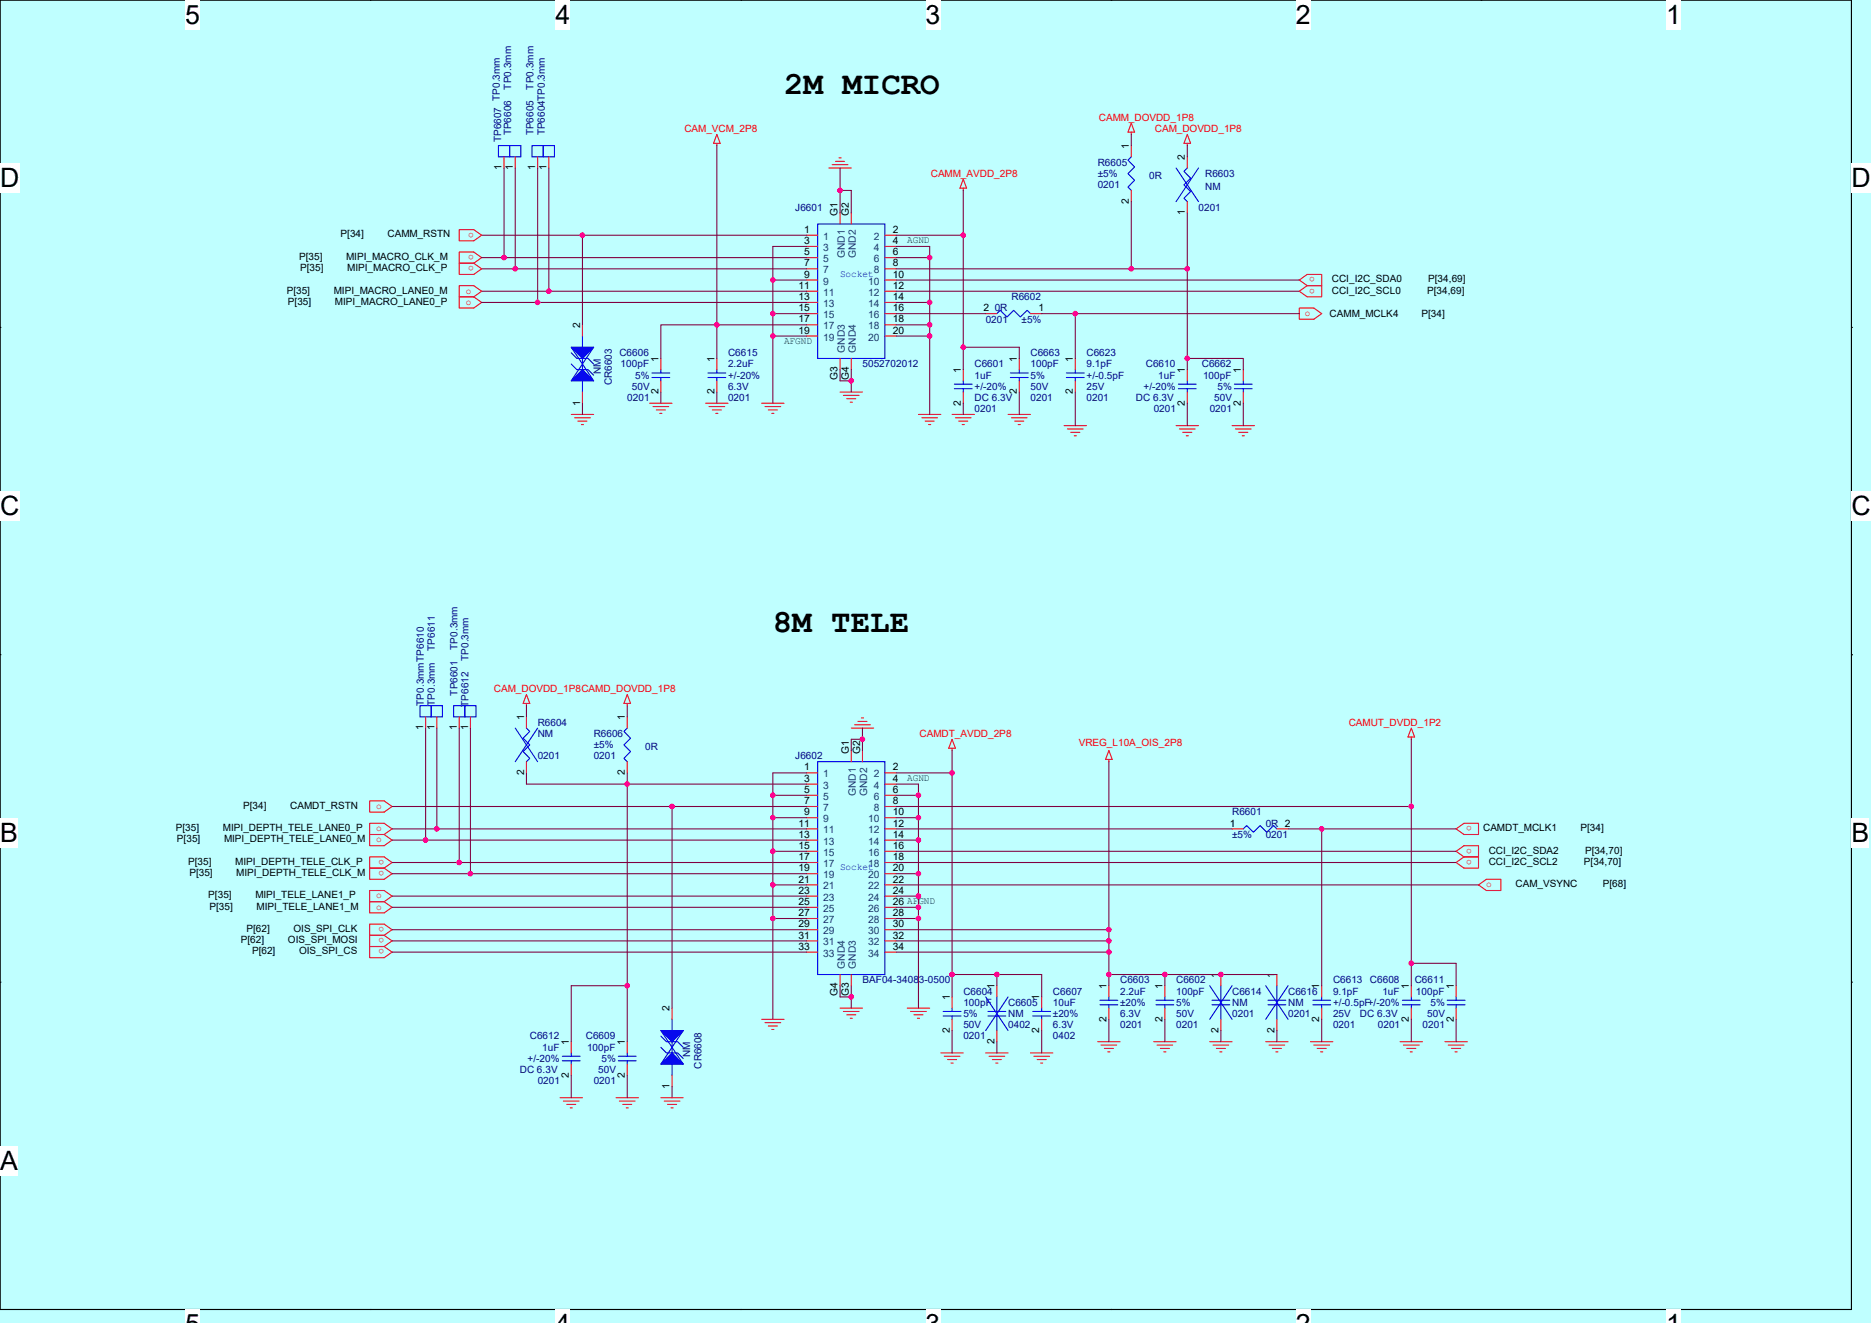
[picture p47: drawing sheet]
<svg xmlns="http://www.w3.org/2000/svg" width="297mm" height="210mm" viewBox="0 0 297 210" stroke-linecap="round" stroke-linejoin="round" font-family="sans-serif">
<defs><g id="words">
<g font-size="5.1">
<text x="124.5" y="15">2M MICRO</text>
<text x="122.7" y="100.3">8M TELE</text>
</g>
<g font-size="4.2">
<text x="29.4" y="3.8">5</text>
<text x="88.2" y="3.8">4</text>
<text x="146.9" y="3.8">3</text>
<text x="205.7" y="3.8">2</text>
<text x="264.5" y="3.8">1</text>
<text x="0" y="29.8">D</text>
<text x="293.9" y="29.8">D</text>
<text x="0" y="81.7">C</text>
<text x="293.9" y="81.7">C</text>
<text x="0" y="133.7">B</text>
<text x="293.9" y="133.7">B</text>
<text x="0" y="185.7">A</text>
</g>
<g font-size="1.6" fill="#000080">
<text x="81.1" y="14.2" transform="rotate(-90 81.1 14.2)">TP0.3mm</text>
<text x="84.7" y="14.2" transform="rotate(-90 84.7 14.2)">TP0.3mm</text>
<text x="79.5" y="22.6" transform="rotate(-90 79.5 22.6)">TP6607 TP0.3mm</text>
<text x="81.1" y="21.5" transform="rotate(-90 81.1 21.5)">TP6606</text>
<text x="84.7" y="21.5" transform="rotate(-90 84.7 21.5)">TP6605</text>
<text x="86.5" y="21.5" transform="rotate(-90 86.5 21.5)">TP6604TP0.3mm</text>
<text x="174.3" y="26.3">R6605</text>
<text x="174.3" y="28.1">±5%</text>
<text x="174.3" y="29.9">0201</text>
<text x="182.4" y="28.4">0R</text>
<text x="191.3" y="28.1">R6603</text>
<text x="126.2" y="33.4">J6601</text>
<text x="190.3" y="33.4">0201</text>
<text x="191.3" y="30.2">NM</text>
<text x="160.6" y="47.6">R6602</text>
<text x="156.5" y="51.2">0201</text>
<text x="157.9" y="49.4">0R</text>
<text x="162.2" y="51.2">±5%</text>
<text x="95.4" y="59.4" transform="rotate(-90 95.4 59.4)">NM</text>
<text x="98.3" y="56.5">C6606</text>
<text x="98.5" y="58.3">100pF</text>
<text x="115.6" y="56.5">C6615</text>
<text x="115.6" y="58.3">2.2uF</text>
<text x="136.9" y="58.3">5052702012</text>
<text x="154.7" y="58.3">C6601</text>
<text x="163.6" y="56.5">C6663</text>
<text x="163.6" y="58.3">100pF</text>
<text x="172.5" y="56.5">C6623</text>
<text x="172.5" y="58.3">9.1pF</text>
<text x="181.9" y="58.3">C6610</text>
<text x="190.8" y="58.3">C6662</text>
<text x="97.1" y="61.2" transform="rotate(-90 97.1 61.2)">CR6603</text>
<text x="99.6" y="63.6">0201</text>
<text x="100.3" y="61.9">50V</text>
<text x="100.8" y="60.1">5%</text>
<text x="115.6" y="63.6">0201</text>
<text x="115.6" y="61.9">6.3V</text>
<text x="115.6" y="60.1">+/-20%</text>
<text x="154.7" y="60.1">1uF</text>
<text x="154.7" y="65.4">0201</text>
<text x="154.7" y="63.6">DC 6.3V</text>
<text x="154.7" y="61.9">+/-20%</text>
<text x="163.6" y="63.6">0201</text>
<text x="163.6" y="61.9">50V</text>
<text x="163.6" y="60.1">5%</text>
<text x="172.5" y="63.6">0201</text>
<text x="172.5" y="61.9">25V</text>
<text x="172.5" y="60.1">+/-0.5pF</text>
<text x="180.3" y="63.6">DC 6.3V</text>
<text x="181.5" y="61.9">+/-20%</text>
<text x="183.1" y="65.4">0201</text>
<text x="183.9" y="60.1">1uF</text>
<text x="191" y="60.1">100pF</text>
<text x="192" y="65.4">0201</text>
<text x="192.8" y="63.6">50V</text>
<text x="193.3" y="61.9">5%</text>
<text x="69" y="103.3" transform="rotate(-90 69 103.3)">TP6611</text>
<text x="72.6" y="103.1" transform="rotate(-90 72.6 103.1)">TP0.3mm</text>
<text x="74.4" y="104.9" transform="rotate(-90 74.4 104.9)">TP0.3mm</text>
<text x="67.3" y="112" transform="rotate(-90 67.3 112)">TP0.3mmTP6610</text>
<text x="69" y="112" transform="rotate(-90 69 112)">TP0.3mm</text>
<text x="72.6" y="110.4" transform="rotate(-90 72.6 110.4)">TP6601</text>
<text x="74.4" y="112.2" transform="rotate(-90 74.4 112.2)">TP6612</text>
<text x="85.4" y="115.2">R6604</text>
<text x="85.4" y="117">NM</text>
<text x="94.2" y="117">R6606</text>
<text x="94.2" y="118.8">±5%</text>
<text x="102.4" y="119.1">0R</text>
<text x="85.4" y="120.5">0201</text>
<text x="94.2" y="120.5">0201</text>
<text x="126.2" y="120.5">J6602</text>
<text x="195.6" y="129.4">R6601</text>
<text x="200.9" y="131.2">0R 2</text>
<text x="195.6" y="133">±5%</text>
<text x="200.9" y="133">0201</text>
<text x="136.9" y="156.1">BAF04-34083-0500</text>
<text x="152.9" y="157.9">C6604</text>
<text x="152.9" y="159.7">100pF</text>
<text x="152.9" y="161.4">5%</text>
<text x="160" y="159.7">C6605</text>
<text x="160" y="161.4">NM</text>
<text x="167.1" y="157.9">C6607</text>
<text x="167.1" y="159.7">10uF</text>
<text x="167.1" y="161.4">±20%</text>
<text x="177.8" y="156.1">C6603</text>
<text x="177.8" y="157.9">2.2uF</text>
<text x="177.8" y="161.4">6.3V</text>
<text x="177.8" y="159.7">±20%</text>
<text x="186.7" y="156.1">C6602</text>
<text x="186.7" y="157.9">100pF</text>
<text x="186.7" y="161.4">50V</text>
<text x="186.7" y="159.7">5%</text>
<text x="195.6" y="157.9">C6614</text>
<text x="195.6" y="159.7">NM</text>
<text x="195.6" y="161.4">0201</text>
<text x="204.5" y="157.9">C6616</text>
<text x="204.5" y="159.7">NM</text>
<text x="204.5" y="161.4">0201</text>
<text x="211.6" y="156.1">C6613</text>
<text x="211.6" y="157.9">9.1pF</text>
<text x="211.6" y="161.4">25V</text>
<text x="211.6" y="159.7">+/-0.5pF+/-20%</text>
<text x="215.9" y="161.4">DC 6.3V</text>
<text x="217.5" y="156.1">C6608</text>
<text x="219.4" y="157.9">1uF</text>
<text x="224.6" y="156.1">C6611</text>
<text x="224.8" y="157.9">100pF</text>
<text x="226.5" y="161.4">50V</text>
<text x="227.1" y="159.7">5%</text>
<text x="84.1" y="165">C6612</text>
<text x="86.1" y="166.8">1uF</text>
<text x="93" y="165">C6609</text>
<text x="93.2" y="166.8">100pF</text>
<text x="109.6" y="167.8" transform="rotate(-90 109.6 167.8)">NM</text>
<text x="152.9" y="165">0201</text>
<text x="152.9" y="163.2">50V</text>
<text x="160" y="163.2">0402</text>
<text x="167.1" y="165">0402</text>
<text x="167.1" y="163.2">6.3V</text>
<text x="177.8" y="163.2">0201</text>
<text x="186.7" y="163.2">0201</text>
<text x="211.6" y="163.2">0201</text>
<text x="218.7" y="163.2">0201</text>
<text x="225.8" y="163.2">0201</text>
<text x="82.5" y="170.3">DC 6.3V</text>
<text x="83.7" y="168.6">+/-20%</text>
<text x="85.4" y="172.1">0201</text>
<text x="94.2" y="172.1">0201</text>
<text x="95" y="170.3">50V</text>
<text x="95.5" y="168.6">5%</text>
<text x="111.4" y="169.6" transform="rotate(-90 111.4 169.6)">CR6608</text>
</g>
<g font-size="1.6" fill="#f00">
<text x="108.6" y="21">CAM_VCM_2P8</text>
<text x="174.4" y="19.2">CAMM_DOVDD_1P8</text>
<text x="183.3" y="21">CAM_DOVDD_1P8</text>
<text x="147.8" y="28.1">CAMM_AVDD_2P8</text>
<text x="75.2" y="36.9" transform="rotate(-180 75.2 36.9)">o</text>
<text x="75.2" y="40.5" transform="rotate(-180 75.2 40.5)">o</text>
<text x="74" y="46.6">o</text>
<text x="75.2" y="42.2" transform="rotate(-180 75.2 42.2)">o</text>
<text x="208.7" y="44" transform="rotate(-180 208.7 44)">o</text>
<text x="208.7" y="45.8" transform="rotate(-180 208.7 45.8)">o</text>
<text x="74" y="48.4">o</text>
<text x="207.1" y="50.1">o</text>
<text x="78.4" y="109.9">CAM_DOVDD_1P8CAMD_DOVDD_1P8</text>
<text x="146" y="117">CAMDT_AVDD_2P8</text>
<text x="171.2" y="118.4">VREG_L10A_OIS_2P8</text>
<text x="214.1" y="115.2">CAMUT_DVDD_1P2</text>
<text x="59.7" y="128.4">o</text>
<text x="59.7" y="131.9">o</text>
<text x="233.6" y="131.1" transform="rotate(-180 233.6 131.1)">o</text>
<text x="59.7" y="133.7">o</text>
<text x="61" y="136.5" transform="rotate(-180 61 136.5)">o</text>
<text x="233.6" y="134.7" transform="rotate(-180 233.6 134.7)">o</text>
<text x="233.6" y="136.5" transform="rotate(-180 233.6 136.5)">o</text>
<text x="59.7" y="142.6">o</text>
<text x="61" y="138.3" transform="rotate(-180 61 138.3)">o</text>
<text x="235.9" y="140.8">o</text>
<text x="59.7" y="144.4">o</text>
<text x="61" y="147.2" transform="rotate(-180 61 147.2)">o</text>
<text x="61" y="148.9" transform="rotate(-180 61 148.9)">o</text>
<text x="61" y="150.7" transform="rotate(-180 61 150.7)">o</text>
</g>
<g font-size="1.6">
<text x="179.2" y="23.6" transform="rotate(-90 179.2 23.6)">1</text>
<text x="79.6" y="27" transform="rotate(-90 79.6 27)">1</text>
<text x="81.4" y="27" transform="rotate(-90 81.4 27)">1</text>
<text x="85" y="27" transform="rotate(-90 85 27)">1</text>
<text x="86.7" y="27" transform="rotate(-90 86.7 27)">1</text>
<text x="188.1" y="25.4" transform="rotate(-90 188.1 25.4)">2</text>
<text x="133" y="34.3" transform="rotate(-90 133 34.3)">G1</text>
<text x="134.7" y="34.3" transform="rotate(-90 134.7 34.3)">G2</text>
<text x="179.2" y="32.4" transform="rotate(-90 179.2 32.4)">2</text>
<text x="188.1" y="34.1" transform="rotate(-90 188.1 34.1)">1</text>
<text x="47.5" y="41.3">P[35]</text>
<text x="54.1" y="37.7">P[34]</text>
<text x="55" y="41.3">MIPI_MACRO_CLK_M</text>
<text x="61.5" y="37.7">CAMM_RSTN</text>
<text x="127.7" y="37">1</text>
<text x="127.7" y="38.7">3</text>
<text x="127.7" y="40.5">5</text>
<text x="141.7" y="37">2</text>
<text x="141.7" y="38.7">4</text>
<text x="141.7" y="40.5">6</text>
<text x="45.5" y="46.6">P[35]</text>
<text x="47.6" y="43">P[35]</text>
<text x="53" y="46.6">MIPI_MACRO_LANE0_M</text>
<text x="55.1" y="43">MIPI_MACRO_CLK_P</text>
<text x="126.8" y="45.8">11</text>
<text x="126.8" y="47.6">13</text>
<text x="127.7" y="42.3">7</text>
<text x="127.7" y="44.1">9</text>
<text x="141.7" y="42.3">8</text>
<text x="141.7" y="44.1">10</text>
<text x="141.7" y="45.8">12</text>
<text x="141.7" y="47.6">14</text>
<text x="211.4" y="44.8">CCI_I2C_SDA0</text>
<text x="211.4" y="46.6">CCI_I2C_SCL0</text>
<text x="226.5" y="46.6">P[34,69]</text>
<text x="226.7" y="44.8">P[34,69]</text>
<text x="45.7" y="48.4">P[35]</text>
<text x="53.2" y="48.4">MIPI_MACRO_LANE0_P</text>
<text x="92.1" y="52.1" transform="rotate(-90 92.1 52.1)">2</text>
<text x="126.8" y="49.4">15</text>
<text x="126.8" y="51.2">17</text>
<text x="126.8" y="53">19</text>
<text x="141.7" y="49.4">16</text>
<text x="141.7" y="51.2">18</text>
<text x="141.7" y="53">20</text>
<text x="156.1" y="49.4">2</text>
<text x="164.8" y="49.4">1</text>
<text x="211.1" y="50.3">CAMM_MCLK4</text>
<text x="225.7" y="50.3">P[34]</text>
<text x="104.5" y="57.4" transform="rotate(-90 104.5 57.4)">1</text>
<text x="113.4" y="57.4" transform="rotate(-90 113.4 57.4)">1</text>
<text x="152.5" y="59.2" transform="rotate(-90 152.5 59.2)">1</text>
<text x="161.4" y="57.4" transform="rotate(-90 161.4 57.4)">1</text>
<text x="170.3" y="57.4" transform="rotate(-90 170.3 57.4)">1</text>
<text x="188.1" y="59.2" transform="rotate(-90 188.1 59.2)">1</text>
<text x="197" y="59.2" transform="rotate(-90 197 59.2)">1</text>
<text x="92.1" y="64.4" transform="rotate(-90 92.1 64.4)">1</text>
<text x="104.5" y="62.6" transform="rotate(-90 104.5 62.6)">2</text>
<text x="113.4" y="62.6" transform="rotate(-90 113.4 62.6)">2</text>
<text x="133" y="60.3" transform="rotate(-90 133 60.3)">G3</text>
<text x="134.7" y="60.3" transform="rotate(-90 134.7 60.3)">G4</text>
<text x="152.5" y="64.4" transform="rotate(-90 152.5 64.4)">2</text>
<text x="161.4" y="62.6" transform="rotate(-90 161.4 62.6)">2</text>
<text x="170.3" y="62.6" transform="rotate(-90 170.3 62.6)">2</text>
<text x="188.1" y="64.4" transform="rotate(-90 188.1 64.4)">2</text>
<text x="197" y="64.4" transform="rotate(-90 197 64.4)">2</text>
<text x="67.2" y="115.9" transform="rotate(-90 67.2 115.9)">1</text>
<text x="69" y="115.9" transform="rotate(-90 69 115.9)">1</text>
<text x="72.5" y="115.9" transform="rotate(-90 72.5 115.9)">1</text>
<text x="74.3" y="115.9" transform="rotate(-90 74.3 115.9)">1</text>
<text x="83.2" y="114.3" transform="rotate(-90 83.2 114.3)">1</text>
<text x="99.2" y="114.3" transform="rotate(-90 99.2 114.3)">1</text>
<text x="134.7" y="119.6" transform="rotate(-90 134.7 119.6)">G1</text>
<text x="136.5" y="119.6" transform="rotate(-90 136.5 119.6)">G2</text>
<text x="83.2" y="123.1" transform="rotate(-90 83.2 123.1)">2</text>
<text x="99.2" y="123.1" transform="rotate(-90 99.2 123.1)">2</text>
<text x="127.7" y="122.3">1</text>
<text x="127.7" y="124.1">3</text>
<text x="127.7" y="125.9">5</text>
<text x="141.7" y="122.3">2</text>
<text x="141.7" y="124.1">4</text>
<text x="141.7" y="125.9">6</text>
<text x="27.9" y="131.9">P[35]</text>
<text x="35.4" y="131.9">MIPI_DEPTH_TELE_LANE0_P</text>
<text x="38.6" y="128.4">P[34]</text>
<text x="46.1" y="128.4">CAMDT_RSTN</text>
<text x="126.8" y="131.2">11</text>
<text x="127.7" y="127.6">7</text>
<text x="127.7" y="129.4">9</text>
<text x="141.7" y="127.6">8</text>
<text x="141.7" y="129.4">10</text>
<text x="141.7" y="131.2">12</text>
<text x="195.2" y="131.2">1</text>
<text x="235.4" y="131.9">CAMDT_MCLK1</text>
<text x="250.9" y="131.9">P[34]</text>
<text x="28.1" y="133.7">P[35]</text>
<text x="29.9" y="137.3">P[35]</text>
<text x="35.6" y="133.7">MIPI_DEPTH_TELE_LANE0_M</text>
<text x="37.3" y="137.3">MIPI_DEPTH_TELE_CLK_P</text>
<text x="126.8" y="133">13</text>
<text x="126.8" y="134.7">15</text>
<text x="126.8" y="136.5">17</text>
<text x="141.7" y="133">14</text>
<text x="141.7" y="134.7">16</text>
<text x="141.7" y="136.5">18</text>
<text x="236.3" y="135.5">CCI_I2C_SDA2</text>
<text x="236.3" y="137.3">CCI_I2C_SCL2</text>
<text x="251.4" y="137.3">P[34,70]</text>
<text x="251.6" y="135.5">P[34,70]</text>
<text x="30.1" y="139">P[35]</text>
<text x="33.1" y="142.6">P[35]</text>
<text x="37.5" y="139">MIPI_DEPTH_TELE_CLK_M</text>
<text x="40.5" y="142.6">MIPI_TELE_LANE1_P</text>
<text x="126.8" y="138.3">19</text>
<text x="126.8" y="140.1">21</text>
<text x="126.8" y="141.9">23</text>
<text x="126.8" y="143.6">25</text>
<text x="141.7" y="138.3">20</text>
<text x="141.7" y="140.1">22</text>
<text x="141.7" y="141.9">24</text>
<text x="141.7" y="143.6">26 AFGND</text>
<text x="240.6" y="140.8">CAM_VSYNC</text>
<text x="254.4" y="140.8">P[68]</text>
<text x="33.3" y="144.4">P[35]</text>
<text x="38.2" y="149.7">P[62]</text>
<text x="39.1" y="147.9">P[62]</text>
<text x="40.7" y="144.4">MIPI_TELE_LANE1_M</text>
<text x="45.7" y="149.7">OIS_SPI_MOSI</text>
<text x="46.6" y="147.9">OIS_SPI_CLK</text>
<text x="126.8" y="145.4">27</text>
<text x="126.8" y="147.2">29</text>
<text x="126.8" y="149">31</text>
<text x="141.7" y="145.4">28</text>
<text x="141.7" y="147.2">30</text>
<text x="141.7" y="149">32</text>
<text x="40" y="151.5">P[62]</text>
<text x="47.5" y="151.5">OIS_SPI_CS</text>
<text x="126.8" y="150.8">33</text>
<text x="141.7" y="150.8">34</text>
<text x="193.4" y="155.2" transform="rotate(-90 193.4 155.2)">1</text>
<text x="202.3" y="155.2" transform="rotate(-90 202.3 155.2)">1</text>
<text x="106.3" y="160.5" transform="rotate(-90 106.3 160.5)">2</text>
<text x="133" y="158.1" transform="rotate(-90 133 158.1)">G4</text>
<text x="134.7" y="158.1" transform="rotate(-90 134.7 158.1)">G3</text>
<text x="150.8" y="158.8" transform="rotate(-90 150.8 158.8)">1</text>
<text x="157.9" y="157" transform="rotate(-90 157.9 157)">1</text>
<text x="165" y="158.8" transform="rotate(-90 165 158.8)">1</text>
<text x="175.6" y="157" transform="rotate(-90 175.6 157)">1</text>
<text x="184.5" y="157" transform="rotate(-90 184.5 157)">1</text>
<text x="209.4" y="157" transform="rotate(-90 209.4 157)">1</text>
<text x="223.6" y="157" transform="rotate(-90 223.6 157)">1</text>
<text x="230.8" y="157" transform="rotate(-90 230.8 157)">1</text>
<text x="90.3" y="165.9" transform="rotate(-90 90.3 165.9)">1</text>
<text x="99.2" y="165.9" transform="rotate(-90 99.2 165.9)">1</text>
<text x="150.8" y="164" transform="rotate(-90 150.8 164)">2</text>
<text x="157.9" y="165.7" transform="rotate(-90 157.9 165.7)">2</text>
<text x="165" y="164" transform="rotate(-90 165 164)">2</text>
<text x="175.6" y="162.2" transform="rotate(-90 175.6 162.2)">2</text>
<text x="184.5" y="162.2" transform="rotate(-90 184.5 162.2)">2</text>
<text x="193.4" y="164" transform="rotate(-90 193.4 164)">2</text>
<text x="202.3" y="164" transform="rotate(-90 202.3 164)">2</text>
<text x="209.4" y="162.2" transform="rotate(-90 209.4 162.2)">2</text>
<text x="223.6" y="162.2" transform="rotate(-90 223.6 162.2)">2</text>
<text x="230.8" y="162.2" transform="rotate(-90 230.8 162.2)">2</text>
<text x="90.3" y="171.1" transform="rotate(-90 90.3 171.1)">2</text>
<text x="99.2" y="171.1" transform="rotate(-90 99.2 171.1)">2</text>
<text x="106.3" y="172.8" transform="rotate(-90 106.3 172.8)">1</text>
</g>
<g font-size="1.6" fill="#004080">
<text x="130.7" y="38.1">1</text>
<text x="130.7" y="39.8">3</text>
<text x="130.7" y="41.6">5</text>
<text x="134.1" y="41" transform="rotate(-90 134.1 41)">GND1</text>
<text x="135.9" y="41" transform="rotate(-90 135.9 41)">GND2</text>
<text x="138.7" y="38.1">2</text>
<text x="138.7" y="39.8">4</text>
<text x="138.7" y="41.6">6</text>
<text x="130.7" y="43.4">7</text>
<text x="130.7" y="45.2">9</text>
<text x="130.7" y="46.9">11</text>
<text x="137.8" y="45.2">10</text>
<text x="137.8" y="46.9">12</text>
<text x="138.7" y="43.4">8</text>
<text x="130.7" y="48.7">13</text>
<text x="130.7" y="50.5">15</text>
<text x="130.7" y="52.3">17</text>
<text x="137.8" y="48.7">14</text>
<text x="137.8" y="50.5">16</text>
<text x="137.8" y="52.3">18</text>
<text x="130.7" y="54.1">19</text>
<text x="134.1" y="56" transform="rotate(-90 134.1 56)">GND3</text>
<text x="135.9" y="56" transform="rotate(-90 135.9 56)">GND4</text>
<text x="137.8" y="54.1">20</text>
<text x="130.7" y="123.4">1</text>
<text x="130.7" y="125.2">3</text>
<text x="138.7" y="123.4">2</text>
<text x="138.7" y="125.2">4</text>
<text x="130.7" y="127">5</text>
<text x="130.7" y="128.7">7</text>
<text x="130.7" y="130.5">9</text>
<text x="135.9" y="126.3" transform="rotate(-90 135.9 126.3)">GND1</text>
<text x="137.6" y="126.3" transform="rotate(-90 137.6 126.3)">GND2</text>
<text x="137.8" y="130.5">10</text>
<text x="138.7" y="127">6</text>
<text x="138.7" y="128.7">8</text>
<text x="130.7" y="132.3">11</text>
<text x="130.7" y="134.1">13</text>
<text x="130.7" y="135.8">15</text>
<text x="130.7" y="137.6">17</text>
<text x="137.8" y="132.3">12</text>
<text x="137.8" y="134.1">14</text>
<text x="137.8" y="135.8">16</text>
<text x="137.8" y="137.6">18</text>
<text x="130.7" y="139.4">19</text>
<text x="130.7" y="141.2">21</text>
<text x="130.7" y="143">23</text>
<text x="137.8" y="139.4">20</text>
<text x="137.8" y="141.2">22</text>
<text x="137.8" y="143">24</text>
<text x="130.7" y="144.7">25</text>
<text x="130.7" y="146.5">27</text>
<text x="130.7" y="148.3">29</text>
<text x="137.8" y="144.7">26</text>
<text x="137.8" y="146.5">28</text>
<text x="137.8" y="148.3">30</text>
<text x="130.7" y="150.1">31</text>
<text x="130.7" y="151.9">33</text>
<text x="134.1" y="153.8" transform="rotate(-90 134.1 153.8)">GND4</text>
<text x="135.9" y="153.8" transform="rotate(-90 135.9 153.8)">GND3</text>
<text x="137.8" y="150.1">32</text>
<text x="137.8" y="151.9">34</text>
</g>
<g font-size="1.6" fill="#008000">
<text x="144" y="38.6">AGND</text>
<text x="124.5" y="54.6">AFGND</text>
<text x="144" y="123.9">AGND</text>
</g>
<g font-size="1.6" fill="#00f">
<text x="133.3" y="43.9">Socket</text>
<text x="133.3" y="138.2">Socket</text>
</g>
</g></defs>
<path d="M0 0h297v210h-297z" fill="#bfffff"/>
<path d="M0 0h293.9v207.9h-293.9z" fill="none" stroke="#000" stroke-width=".17"/>
<g fill="#fff">
<path d="M29.4 0h2.3v4.7h-2.3z"/>
<path d="M29.4 207.9h2.3v2.1h-2.3z"/>
</g>
<path d="M58.8 0h.1M58.8 207.9h.1" fill="none" stroke="#000" stroke-width=".17"/>
<g fill="#fff">
<path d="M88.2 0h2.3v4.7h-2.3z"/>
<path d="M88.2 207.9h2.3v2.1h-2.3z"/>
</g>
<path d="M117.6 0h.1M117.6 207.9h.1" fill="none" stroke="#000" stroke-width=".17"/>
<g fill="#fff">
<path d="M146.9 0h2.4v4.7h-2.4z"/>
<path d="M146.9 207.9h2.4v2.1h-2.4z"/>
</g>
<path d="M176.3 0h.1M176.3 207.9h.1" fill="none" stroke="#000" stroke-width=".17"/>
<g fill="#fff">
<path d="M205.7 0h2.4v4.7h-2.4z"/>
<path d="M205.7 207.9h2.4v2.1h-2.4z"/>
</g>
<path d="M235.1 0h.1" fill="none" stroke="#000" stroke-width=".17"/>
<g fill="#fff">
<path d="M264.5 0h2.3v4.7h-2.3z"/>
<path d="M264.5 207.9h2.3v2.1h-2.3z"/>
<path d="M0 26h3v4.7h-3z"/>
<path d="M293.9 26h3v4.7h-3z"/>
<path d="M0 77.9h3v4.8h-3z"/>
<path d="M293.9 77.9h3v4.8h-3z"/>
</g>
<path d="M0 52h.1M293.9 52h.1" fill="none" stroke="#000" stroke-width=".17"/>
<g fill="#fff">
<path d="M0 129.9h2.8v4.7h-2.8z"/>
<path d="M293.9 129.9h2.8v4.7h-2.8z"/>
</g>
<path d="M0 103.9h.1M293.9 103.9h.1" fill="none" stroke="#000" stroke-width=".17"/>
<path d="M0 181.9h2.8v4.7h-2.8z" fill="#fff"/>
<path d="M0 155.9h.1M293.9 155.9h.1" fill="none" stroke="#000" stroke-width=".17"/>
<g fill="none" stroke="#f00" stroke-width=".17">
<path d="M179.6 19.6l.5 1.4h-1.1zM72.9 36.4h2.3l1.3 .9-1.3 .9h-2.3zM80 24.9v1.8M81.8 24.9v1.8M85.3 24.9v1.8M87.1 24.9v1.8M113.8 22.8v.3M113.8 21.3l.5 1.5h-1zM128 37.3h1.8M128 39.1h1.8M131.6 26.7h3.5M132.1 26.1h2.5"/>
<path d="M132.6 25.6h1.5M133.2 25.1h.3M133.4 33.8v1.8M135.1 33.8v1.8M140.5 37.3h1.7M140.5 39.1h1.7M152.9 29.9v.3M152.9 28.4l.5 1.5h-1zM179.6 21v.3M179.6 23.1v1.8M179.6 30.2v1.8M188.5 22.8v.3"/>
<path d="M188.5 21.3l.5 1.5h-1.1zM188.5 32v1.8M188.5 24.9v1.8M72.9 41.8h2.3l1.3 .9-1.3 .9h-2.3zM72.9 40h2.3l1.3 .9-1.3 .9h-2.3zM72.9 45.3h2.3l1.3 .9-1.3 .9h-2.3zM72.9 47.1h2.3l1.3 .9-1.3 .9h-2.3zM92.5 51.6v1.7M104.9 56.9v1.8M113.8 56.9v1.8M128 40.9h1.8M128 42.7h1.8"/>
<path d="M128 44.4h1.8M128 46.2h1.8M128 48h1.8M128 49.8h1.8M128 51.6h1.8M128 53.3h1.8M133.4 56.9v1.8M135.1 56.9v1.8M140.5 40.9h1.7M140.5 42.7h1.7M140.5 44.4h1.7M140.5 46.2h1.7"/>
<path d="M140.5 48h1.7M140.5 49.8h1.7M140.5 51.6h1.7M140.5 53.3h1.7M152.9 58.7v1.8M156.5 49.8h1.7M161.8 56.9v1.8M163.6 49.8h1.8M170.7 56.9v1.8M188.5 58.7v1.8M197.4 58.7v1.8M206.2 48.9h2.4l1.2 .9-1.2 .9h-2.4z"/>
<path d="M206.2 44.4l1.3-.8h2.3v1.7h-2.3zM206.2 46.2l1.3-.9h2.3v1.8h-2.3zM90.7 65.8h3.5M91.2 66.3h2.5M91.7 66.8h1.5M92.3 67.4h.3M92.5 62.2v1.8M103.1 64h3.6M103.7 64.5h2.5M104.2 65.1h1.4M104.7 65.6h.4M104.9 60.5v1.7"/>
<path d="M112 64h3.6M112.5 64.5h2.5M113.1 65.1h1.4M113.6 65.6h.4M113.8 60.5v1.7M120.9 64h3.6M121.4 64.5h2.5M122 65.1h1.4M122.5 65.6h.4M133.3 62.2h3.6M133.9 62.8h2.5M134.4 63.3h1.4"/>
<path d="M135 63.8h.3M145.8 65.8h3.6M146.3 66.3h2.5M146.9 66.8h1.4M147.4 67.4h.3M151.1 65.8h3.6M151.7 66.3h2.5M152.2 66.8h1.4M152.7 67.4h.4M152.9 62.2v1.8M160 65.8h3.6M160.5 66.3h2.5"/>
<path d="M161.1 66.8h1.4M161.6 67.4h.4M161.8 60.5v1.7M168.9 67.6h3.6M169.4 68.1h2.5M170 68.6h1.4M170.5 69.2h.4M170.7 60.5v1.7M186.7 67.6h3.5M187.2 68.1h2.5M187.7 68.6h1.5M188.3 69.2h.3"/>
<path d="M188.5 62.2v1.8M195.6 67.6h3.5M196.1 68.1h2.5M196.6 68.6h1.5M197.2 69.2h.3M197.4 62.2v1.8M67.6 113.8v1.8M69.3 113.8v1.8M72.9 113.8v1.8M74.7 113.8v1.8M83.6 111.7v.3M83.6 110.2l.5 1.5h-1.1z"/>
<path d="M83.6 113.8v1.8M99.6 110.2l.5 1.5h-1.1zM99.6 111.7v.3M99.6 113.8v1.8M135.1 115.6h3.6M135.1 119.1v1.8M135.7 115h2.5M136.2 114.5h1.4M136.7 114h.4M136.9 119.1v1.8M151.1 118.8v.3M151.1 117.3l.6 1.5h-1.1z"/>
<path d="M176 119.1l.6 1.4h-1.1zM224 115.6l.6 1.4h-1.1zM224 117v.3M58.7 127.1h2.3l1.2 .9-1.2 .9h-2.3zM58.7 130.7h2.3l1.2 .9-1.2 .9h-2.3zM58.7 132.5h2.3l1.2 .8-1.2 .9h-2.3zM58.7 136h2.3l1.2 .9-1.2 .9h-2.3zM58.7 137.8h2.3l1.2 .9-1.2 .9h-2.3zM83.6 120.9v1.8M99.6 120.9v1.8M128 122.7h1.8M128 124.5h1.8"/>
<path d="M128 126.2h1.8M128 128h1.8M128 129.8h1.8M128 131.6h1.8M128 133.4h1.8M128 135.1h1.8M128 136.9h1.8M128 138.7h1.8M140.5 122.7h1.7M140.5 124.5h1.7M140.5 126.2h1.7M140.5 128h1.7"/>
<path d="M140.5 129.8h1.7M140.5 131.6h1.7M140.5 133.4h1.7M140.5 135.1h1.7M140.5 136.9h1.7M140.5 138.7h1.7M176 120.5v.4M195.6 131.6h1.8M202.7 131.6h1.8M231.1 131.6l1.3-.9h2.3v1.8h-2.3zM231.1 135.1l1.3-.9h2.3v1.8h-2.3zM231.1 136.9l1.3-.9h2.3v1.8h-2.3z"/>
<path d="M58.7 141.4h2.3l1.2 .8-1.2 .9h-2.3zM58.7 143.1h2.3l1.2 .9-1.2 .9h-2.3zM58.7 146.7h2.3l1.2 .9-1.2 .9h-2.3zM58.7 150.2h2.3l1.2 .9-1.2 .9h-2.3zM61 148.5l1.2 .9-1.2 .8M61 148.5h-2.3v1.7h2.3M128 140.5h1.8M128 142.2h1.8M128 144h1.8M128 145.8h1.8M128 147.6h1.8M128 149.4h1.8"/>
<path d="M128 151.1h1.8M133.4 154.7v1.8M135.1 154.7v1.8M140.5 140.5h1.7M140.5 142.2h1.7M140.5 144h1.7M140.5 145.8h1.7M140.5 147.6h1.7M140.5 149.4h1.7M140.5 151.1h1.7M151.1 158.2v1.8M158.2 156.5v1.7"/>
<path d="M165.4 158.2v1.8M176 156.5v1.7M184.9 156.5v1.7M193.8 154.7v1.8M202.7 154.7v1.8M209.8 156.5v1.7M224 156.5v1.7M231.1 156.5v1.7M234.7 140.5l1.2-.9h2.4v1.8h-2.4zM88.9 174.2h3.6M89.4 174.8h2.5M90 175.3h1.4"/>
<path d="M90.5 175.9h.3M90.7 165.4v1.7M90.7 168.9v1.8M97.8 174.2h3.5M98.3 174.8h2.5M98.8 175.3h1.5M99.4 175.9h.3M99.6 165.4v1.7M99.6 168.9v1.8M104.9 174.2h3.6M105.4 174.8h2.5M106 175.3h1.4"/>
<path d="M106.5 175.9h.3M106.7 170.7v1.8M106.7 160v1.8M120.9 161.8h3.6M121.4 162.3h2.5M122 162.9h1.4M122.5 163.4h.4M133.3 160h3.6M133.9 160.5h2.5M134.4 161.1h1.4M135 161.6h.3M144 160h3.6"/>
<path d="M144.5 160.5h2.5M145.1 161.1h1.4M145.6 161.6h.4M149.4 167.1h3.5M149.9 167.7h2.5M150.4 168.2h1.4M151 168.7h.3M151.1 161.8v1.8M156.5 167.1h3.5M157 167.7h2.5M157.5 168.2h1.5M158.1 168.7h.3"/>
<path d="M158.2 163.6v1.8M163.6 167.1h3.5M164.1 167.7h2.5M164.6 168.2h1.5M165.2 168.7h.3M165.4 161.8v1.8M174.2 165.4h3.6M174.8 165.9h2.5M175.3 166.4h1.4M175.9 167h.3M176 160v1.8M183.1 165.4h3.6"/>
<path d="M183.7 165.9h2.5M184.2 166.4h1.4M184.7 167h.4M184.9 160v1.8M192 165.4h3.6M192.6 165.9h2.5M193.1 166.4h1.4M193.6 167h.4M193.8 161.8v1.8M200.9 165.4h3.6M201.4 165.9h2.5M202 166.4h1.4"/>
<path d="M202.5 167h.4M202.7 161.8v1.8M208 165.4h3.6M208.6 165.9h2.5M209.1 166.4h1.4M209.6 167h.4M209.8 160v1.8M222.3 165.4h3.5M222.8 165.9h2.5M223.3 166.4h1.4M223.9 167h.3M224 160v1.8"/>
<path d="M229.4 165.4h3.5M229.9 165.9h2.5M230.4 166.4h1.5M231 167h.3M231.1 160v1.8"/>
</g>
<g fill="none" stroke="#00f" stroke-width=".17">
<path d="M79.1 23.1h1.8v1.8h-1.8zM80.9 23.1h1.8v1.8h-1.8zM84.5 23.1h1.7v1.8h-1.7zM86.2 23.1h1.8v1.8h-1.8zM129.8 35.6h10.7v21.3h-10.7zM179.6 24.9l-.6 .5 1.1 1.1-1.1 1.1 1.1 1-1.1 1.1 .6 .5M186.7 26.7l3.5 5.3M188.5 26.7l-.6 .5 1.1 1.1-1.1 1 1.1 1.1-1.1 1.1 .6 .5M190.2 26.7l-3.5 5.3M90.7 56l.9 .9h1.7l.9 .9M90.7 57.8l.9 .9h1.7l.9 .9M90.7 55.1l3.5 5.4"/>
<path d="M92.5 56.9v1.8M92.5 53.3v1.8M94.2 55.1l-3.5 5.4M103.5 59.2h2.8M103.5 59.9h2.8M104.9 58.7v.5M104.9 59.9v.6M112.4 59.2h2.8M112.4 59.9h2.8M113.8 58.7v.5M113.8 59.9v.6M158.2 49.8l.6-.5 1.1 1 1-1 1.1 1 1-1 .6 .5"/>
<path d="M160.4 59.2h2.8M160.4 59.9h2.8M161.8 58.7v.5M161.8 59.9v.6M169.3 59.2h2.8M169.3 59.9h2.8M170.7 58.7v.5M170.7 59.9v.6M92.5 60.5v1.7M151.5 61h2.8M151.5 61.7h2.8M152.9 60.5v.5"/>
<path d="M152.9 61.7v.5M187.1 61h2.8M187.1 61.7h2.8M188.5 60.5v.5M188.5 61.7v.5M195.9 61h2.9M195.9 61.7h2.9M197.4 60.5v.5M197.4 61.7v.5M66.7 112h1.8v1.8h-1.8zM68.5 112h1.7v1.8h-1.7zM72 112h1.8v1.8h-1.8z"/>
<path d="M73.8 112h1.8v1.8h-1.8zM81.8 115.6l3.5 5.3M83.6 115.6l.5 .5-1.1 1.1 1.1 1-1.1 1.1 1.1 1.1-.5 .5M85.3 115.6l-3.5 5.3M99.6 115.6l-.6 .5 1.1 1.1-1.1 1 1.1 1.1-1.1 1.1 .6 .5M129.8 120.9h10.7v33.8h-10.7zM197.4 131.6l.5-.6 1.1 1.1 1-1.1 1.1 1.1 1.1-1.1 .5 .6M156.5 158.2l3.5 5.4M158.2 158.2v2.3M160 158.2l-3.5 5.4M174.6 158.8h2.8M174.6 159.5h2.8"/>
<path d="M176 158.2v.6M176 159.5v.5M183.5 158.8h2.8M183.5 159.5h2.8M184.9 158.2v.6M184.9 159.5v.5M192 156.5l3.6 5.3M192.4 158.8h2.8M192.4 159.5h2.8M193.8 156.5v2.3M193.8 159.5v2.3M195.6 156.5l-3.6 5.3"/>
<path d="M200.9 156.5l3.6 5.3M201.3 158.8h2.8M201.3 159.5h2.8M202.7 156.5v2.3M202.7 159.5v2.3M204.5 156.5l-3.6 5.3M208.4 158.8h2.8M208.4 159.5h2.8M209.8 158.2v.6M209.8 159.5v.5M222.6 158.8h2.8M222.6 159.5h2.8"/>
<path d="M224 158.2v.6M224 159.5v.5M229.7 158.8h2.9M229.7 159.5h2.9M231.1 158.2v.6M231.1 159.5v.5M89.3 167.7h2.8M89.3 168.4h2.8M90.7 167.1v.6M90.7 168.4v.5M98.1 167.7h2.9M98.1 168.4h2.9"/>
<path d="M99.6 167.1v.6M99.6 168.4v.5M104.9 164.5l.9 .9h1.8l.9 .8M104.9 166.2l.9 .9h1.8l.9 .9M104.9 163.6l3.6 5.3M106.7 168.9v1.8M106.7 165.4v1.7M106.7 161.8v1.8M108.5 163.6l-3.6 5.3M149.7 160.5h2.8M149.7 161.3h2.8M151.1 160v.5"/>
<path d="M151.1 161.3v.5M156.8 160.5h2.9M156.8 161.3h2.9M158.2 161.3v2.3M163.9 160.5h2.9M163.9 161.3h2.9M165.4 160v.5M165.4 161.3v.5"/>
</g>
<g fill="#00f" stroke="#00f" stroke-width=".17">
<path d="M90.7 60.5l1.8-1.8 1.7 1.8z"/>
<path d="M90.7 55.1h3.5l-1.7 1.8z"/>
<path d="M104.9 168.9l1.8-1.8 1.8 1.8z"/>
<path d="M104.9 163.6h3.6l-1.8 1.8z"/>
</g>
<g fill="none" stroke="#800040" stroke-width=".17">
<path d="M76.5 37.3h16M80 26.7v14.2M81.8 26.7v16M85.3 26.7v21.3M87.1 26.7v19.5M113.8 23.1v28.5M128 37.3h-35.5v14.3M128 39.1h-5.3v10.7M133.4 26.7v3.5M135.1 33.8v-3.6h-1.7v3.6M142.2 37.3h10.7M142.2 39.1h5.4v1.8"/>
<path d="M152.9 30.2v7.1M152.9 37.3v17.8M179.6 21.3v1.8M179.6 32v10.7M188.5 33.8v8.9M188.5 23.1v1.8M76.5 40.9h3.5M76.5 48h8.8M76.5 42.7h5.3M76.5 46.2h10.6M80 40.9h48M81.8 42.7h46.2"/>
<path d="M85.3 48h42.7M87.1 46.2h40.9M113.8 51.6h14.2M113.8 51.6v5.3M113.8 51.6h-8.9v5.3M122.7 49.8h5.3M122.7 44.5h5.3M122.7 53.3h5.3M122.7 49.8v3.5M122.7 53.3v10.7M133.4 58.7v1.8h1.7M135.1 58.7v1.8"/>
<path d="M142.2 40.9h5.4M142.2 42.7h37.4M142.2 49.8h14.3M142.2 51.6h5.4M142.2 53.3h5.4M142.2 48h5.4M142.2 44.5h64M142.2 46.2h64M147.6 51.6v1.7M147.6 53.3v12.5M147.6 48v3.6M147.6 40.9v7.1"/>
<path d="M152.9 55.1v3.6M152.9 55.1h8.9v1.8M165.4 49.8h5.3M170.7 49.8v7.1M170.7 49.8h35.5M179.6 42.7h8.9v14.2M188.5 56.9v1.8M188.5 56.9h8.9v1.8M92.5 64v1.8M104.9 62.2v1.8M113.8 62.2v1.8M135.1 60.5v1.7"/>
<path d="M152.9 64v1.8M161.8 62.2v3.6M170.7 62.2v5.4M188.5 64v3.6M197.4 64v3.6M67.6 115.6v17.8M69.3 115.6v16M72.9 115.6v21.3M74.7 115.6v23.1M83.6 112v1.8M99.6 112v1.8M136.9 115.6v1.7"/>
<path d="M136.9 117.3h-1.8v1.8M136.9 117.3v1.8M151.1 119.1v3.6M224 117.3v10.7M62.2 128h44.5M62.2 131.6h65.8M62.2 133.4h65.8M62.2 136.9h65.8M62.2 138.7h12.5M74.7 138.7h53.3M83.6 122.7v1.8h16M99.6 124.5h28.4"/>
<path d="M99.6 122.7v1.8M99.6 124.5v32M106.7 128v32M106.7 128h21.3M122.7 126.2h5.3M122.7 129.8h5.3M122.7 135.1h5.3M122.7 126.2v3.6M122.7 129.8v5.3M122.7 135.1v5.4M128 122.7h-5.3v3.5M142.2 124.5h3.6v1.7"/>
<path d="M142.2 122.7h8.9M142.2 131.6h53.4M142.2 126.2h3.6v3.6M142.2 128h81.8M142.2 129.8h3.6v3.6M142.2 133.4h3.6v5.3M142.2 136.9h88.9M142.2 138.7h3.6M142.2 135.1h88.9M145.8 138.7v3.5M151.1 122.7v32M176 120.9v26.7"/>
<path d="M204.5 131.6h5.3M209.8 131.6v24.9M209.8 131.6h21.3M224 128v24.9M62.2 144h65.8M62.2 149.4h65.8M62.2 142.2h65.8M62.2 147.6h65.8M62.2 151.1h65.8M99.6 156.5h-8.9v8.9M99.6 156.5v8.9M122.7 140.5h5.3"/>
<path d="M122.7 145.8h5.3M122.7 140.5v5.3M122.7 145.8v16M133.4 156.5v1.7h1.7M135.1 156.5v1.7M135.1 158.2v1.8M142.2 140.5h92.5M142.2 142.2h3.6v1.8M142.2 144h3.6v1.8M142.2 145.8h3.6v14.2M142.2 147.6h33.8M142.2 149.4h33.8"/>
<path d="M142.2 151.1h33.8M151.1 154.7h7.1M151.1 154.7v3.5M158.2 154.7h7.2v3.5M158.2 154.7v1.8M176 154.7h8.9M176 147.6v1.8M176 149.4v1.7M176 151.1v3.6M176 154.7v1.8M184.9 154.7v1.8M184.9 154.7h17.8"/>
<path d="M224 152.9v3.6M224 152.9h7.1v3.6M90.7 170.7v3.5M99.6 170.7v3.5M106.7 172.5v1.7M151.1 163.6v3.5M158.2 165.4v1.7M165.4 163.6v3.5M176 161.8v3.6M184.9 161.8v3.6M193.8 163.6v1.8M202.7 163.6v1.8"/>
<path d="M209.8 161.8v3.6M224 161.8v3.6M231.1 161.8v3.6"/>
</g>
<g fill="#f0f" stroke="#f0f" stroke-width=".17">
<circle cx="80" cy="40.9" r=".35"/>
<circle cx="81.8" cy="42.7" r=".35"/>
<circle cx="87.1" cy="46.2" r=".35"/>
<circle cx="85.3" cy="48" r=".35"/>
<circle cx="170.7" cy="49.8" r=".35"/>
<circle cx="122.7" cy="53.3" r=".35"/>
<circle cx="122.7" cy="49.8" r=".35"/>
<circle cx="122.7" cy="44.4" r=".35"/>
<circle cx="113.8" cy="51.6" r=".35"/>
<circle cx="133.3" cy="30.2" r=".35"/>
<circle cx="135.1" cy="60.4" r=".35"/>
<circle cx="152.9" cy="37.3" r=".35"/>
<circle cx="152.9" cy="55.1" r=".35"/>
<circle cx="147.6" cy="40.9" r=".35"/>
<circle cx="92.4" cy="37.3" r=".35"/>
<circle cx="179.6" cy="42.7" r=".35"/>
<circle cx="188.5" cy="42.7" r=".35"/>
<circle cx="188.5" cy="56.9" r=".35"/>
<circle cx="147.6" cy="51.6" r=".35"/>
<circle cx="147.6" cy="53.3" r=".35"/>
<circle cx="147.6" cy="48" r=".35"/>
<circle cx="136.9" cy="117.3" r=".35"/>
<circle cx="151.1" cy="122.7" r=".35"/>
<circle cx="99.6" cy="156.5" r=".35"/>
<circle cx="99.6" cy="124.4" r=".35"/>
<circle cx="122.7" cy="126.2" r=".35"/>
<circle cx="122.7" cy="129.8" r=".35"/>
<circle cx="145.8" cy="126.2" r=".35"/>
<circle cx="145.8" cy="129.8" r=".35"/>
<circle cx="106.7" cy="128" r=".35"/>
<circle cx="224" cy="128" r=".35"/>
<circle cx="145.8" cy="133.3" r=".35"/>
<circle cx="69.3" cy="131.6" r=".35"/>
<circle cx="209.8" cy="131.6" r=".35"/>
<circle cx="67.6" cy="133.3" r=".35"/>
<circle cx="122.7" cy="135.1" r=".35"/>
<circle cx="72.9" cy="136.9" r=".35"/>
<circle cx="74.7" cy="138.7" r=".35"/>
<circle cx="145.8" cy="138.7" r=".35"/>
<circle cx="122.7" cy="140.5" r=".35"/>
<circle cx="145.8" cy="142.2" r=".35"/>
<circle cx="145.8" cy="144" r=".35"/>
<circle cx="122.7" cy="145.8" r=".35"/>
<circle cx="145.8" cy="145.8" r=".35"/>
<circle cx="176" cy="147.6" r=".35"/>
<circle cx="176" cy="149.3" r=".35"/>
<circle cx="176" cy="151.1" r=".35"/>
<circle cx="224" cy="152.9" r=".35"/>
<circle cx="151.1" cy="154.7" r=".35"/>
<circle cx="158.2" cy="154.7" r=".35"/>
<circle cx="176" cy="154.7" r=".35"/>
<circle cx="184.9" cy="154.7" r=".35"/>
<circle cx="193.8" cy="154.7" r=".35"/>
<circle cx="135.1" cy="158.2" r=".35"/>
</g>
<use href="#words"/>
</svg>
